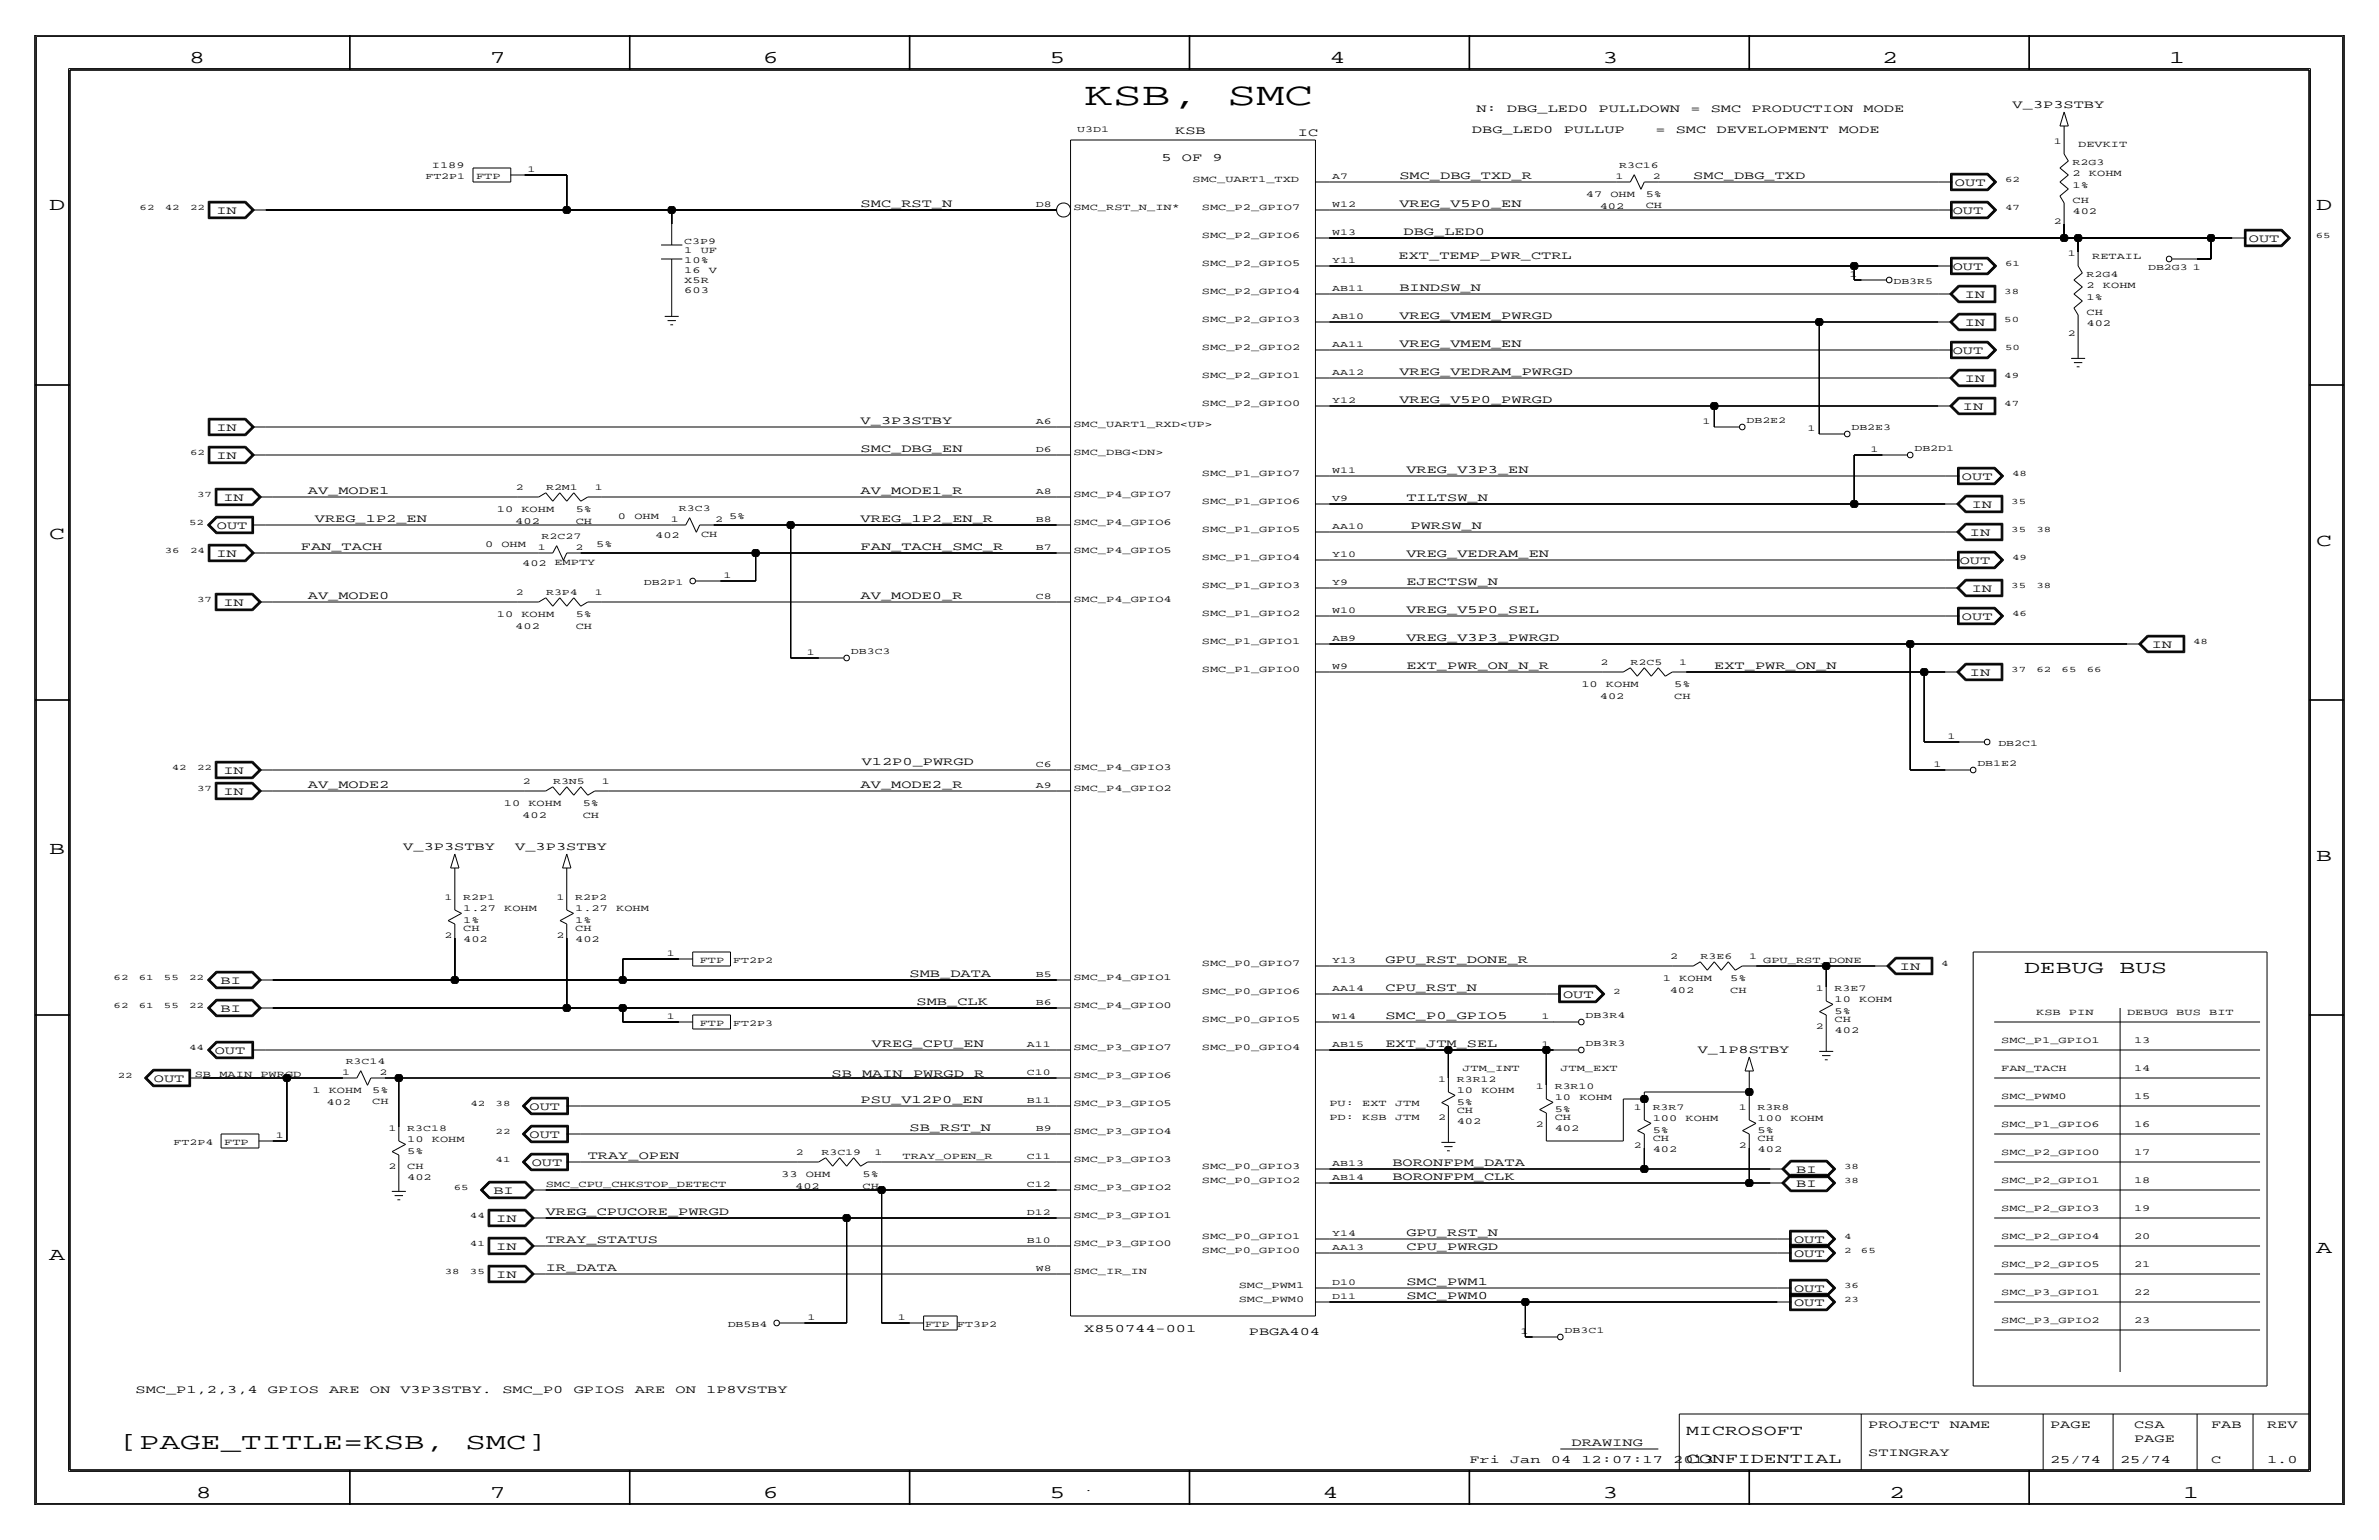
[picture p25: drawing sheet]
<svg xmlns="http://www.w3.org/2000/svg" width="432mm" height="279mm" viewBox="0 0 432 279" stroke-linecap="round" stroke-linejoin="round" font-family="sans-serif">
<defs><g id="words">
<g font-size="5.8">
<text x="196.8" y="19.1">KSB,</text>
<text x="222.8" y="19.1">SMC</text>
</g>
<g font-size="4.2">
<text x="21.6" y="262.9">[PAGE_TITLE=KSB,</text>
<text x="84.5" y="262.9">SMC]</text>
</g>
<g font-size="3.3">
<text x="34.3" y="11.4">8</text>
<text x="88.9" y="11.4">7</text>
<text x="138.5" y="11.4">6</text>
<text x="190.5" y="11.4">5</text>
<text x="241.3" y="11.4">4</text>
<text x="290.8" y="11.4">3</text>
<text x="341.6" y="11.4">2</text>
<text x="393.7" y="11.4">1</text>
<text x="8.9" y="38.1">D</text>
<text x="420.4" y="38.1">D</text>
<text x="8.9" y="97.8">C</text>
<text x="420.4" y="99.1">C</text>
<text x="8.9" y="154.9">B</text>
<text x="420.4" y="156.2">B</text>
<text x="367.4" y="176.5">DEBUG</text>
<text x="384.7" y="176.5">BUS</text>
<text x="420.4" y="227.3">A</text>
<text x="8.9" y="228.6">A</text>
<text x="35.6" y="271.8">8</text>
<text x="88.9" y="271.8">7</text>
<text x="138.4" y="271.8">6</text>
<text x="190.5" y="271.8">5</text>
<text x="240" y="271.8">4</text>
<text x="290.8" y="271.8">3</text>
<text x="342.9" y="271.8">2</text>
<text x="396.2" y="271.8">1</text>
</g>
<g font-size="2.6">
<text x="306.1" y="260.4">MICROSOFT</text>
<text x="306.1" y="265.4">CONFIDENTIAL</text>
</g>
<g font-size="2.1">
<text x="268" y="20.3">N:</text>
<text x="273.5" y="20.3">DBG_LED0</text>
<text x="290.2" y="20.3">PULLDOWN</text>
<text x="306.8" y="20.3">=</text>
<text x="310.5" y="20.3">SMC</text>
<text x="317.9" y="20.3">PRODUCTION</text>
<text x="338.3" y="20.3">MODE</text>
<text x="365.3" y="19.7">V_3P3STBY</text>
<text x="210.8" y="29.2">5</text>
<text x="213.3" y="24.3">KSB</text>
<text x="214.5" y="29.2">OF</text>
<text x="220.1" y="29.2">9</text>
<text x="235.6" y="24.6">IC</text>
<text x="267.2" y="24.1">DBG_LED0</text>
<text x="283.8" y="24.1">PULLUP</text>
<text x="300.5" y="24.1">=</text>
<text x="304.2" y="24.1">SMC</text>
<text x="311.6" y="24.1">DEVELOPMENT</text>
<text x="333.8" y="24.1">MODE</text>
<text x="254" y="32.5">SMC_DBG_TXD_R</text>
<text x="307.3" y="32.5">SMC_DBG_TXD</text>
<text x="354.8" y="33.8">OUT</text>
<text x="39.3" y="38.9">IN</text>
<text x="156.2" y="37.6">SMC_RST_N</text>
<text x="254" y="37.6">VREG_V5P0_EN</text>
<text x="354.4" y="38.9">OUT</text>
<text x="253.8" y="46.9">EXT_TEMP_PWR_CTRL</text>
<text x="254.8" y="42.7">DBG_LED0</text>
<text x="408.2" y="43.9">OUT</text>
<text x="254" y="52.8">BINDSW_N</text>
<text x="354.4" y="49">OUT</text>
<text x="254" y="57.9">VREG_VMEM_PWRGD</text>
<text x="356.6" y="54.1">IN</text>
<text x="356.6" y="59.2">IN</text>
<text x="254" y="63">VREG_VMEM_EN</text>
<text x="354.4" y="64.3">OUT</text>
<text x="254" y="68.1">VREG_VEDRAM_PWRGD</text>
<text x="356.6" y="69.3">IN</text>
<text x="156.2" y="77">V_3P3STBY</text>
<text x="254" y="73.2">VREG_V5P0_PWRGD</text>
<text x="356.3" y="74.4">IN</text>
<text x="39.3" y="83.3">IN</text>
<text x="39.3" y="78.2">IN</text>
<text x="156.2" y="82">SMC_DBG_EN</text>
<text x="55.9" y="89.7">AV_MODE1</text>
<text x="156.2" y="89.7">AV_MODE1_R</text>
<text x="255.3" y="85.9">VREG_V3P3_EN</text>
<text x="356.1" y="87.1">OUT</text>
<text x="40.5" y="90.9">IN</text>
<text x="57.1" y="94.7">VREG_1P2_EN</text>
<text x="156.2" y="94.7">VREG_1P2_EN_R</text>
<text x="255.3" y="90.9">TILTSW_N</text>
<text x="357.9" y="92.2">IN</text>
<text x="39.3" y="101.1">IN</text>
<text x="39.4" y="96">OUT</text>
<text x="54.6" y="99.8">FAN_TACH</text>
<text x="156.2" y="99.8">FAN_TACH_SMC_R</text>
<text x="255.3" y="101.1">VREG_VEDRAM_EN</text>
<text x="256" y="96">PWRSW_N</text>
<text x="357.5" y="97.3">IN</text>
<text x="255.3" y="106.2">EJECTSW_N</text>
<text x="355.7" y="102.4">OUT</text>
<text x="357.9" y="107.4">IN</text>
<text x="40.5" y="110">IN</text>
<text x="55.9" y="108.7">AV_MODE0</text>
<text x="156.2" y="108.7">AV_MODE0_R</text>
<text x="255.3" y="111.3">VREG_V5P0_SEL</text>
<text x="356.1" y="112.5">OUT</text>
<text x="255.3" y="116.3">VREG_V3P3_PWRGD</text>
<text x="390.6" y="117.6">IN</text>
<text x="255.3" y="121.4">EXT_PWR_ON_N_R</text>
<text x="311.2" y="121.4">EXT_PWR_ON_N</text>
<text x="357.5" y="122.7">IN</text>
<text x="40.5" y="140.5">IN</text>
<text x="55.9" y="143">AV_MODE2</text>
<text x="156.2" y="143">AV_MODE2_R</text>
<text x="156.4" y="138.8">V12P0_PWRGD</text>
<text x="40.5" y="144.3">IN</text>
<text x="73.2" y="154.3">V_3P3STBY</text>
<text x="93.5" y="154.3">V_3P3STBY</text>
<text x="40" y="178.6">BI</text>
<text x="165.1" y="177.3">SMB_DATA</text>
<text x="251.5" y="174.8">GPU_RST_DONE_R</text>
<text x="251.5" y="179.8">CPU_RST_N</text>
<text x="344.8" y="176">IN</text>
<text x="40" y="183.6">BI</text>
<text x="166.4" y="182.4">SMB_CLK</text>
<text x="251.5" y="184.9">SMC_P0_GPIO5</text>
<text x="283.7" y="181.1">OUT</text>
<text x="39" y="191.3">OUT</text>
<text x="158.2" y="190">VREG_CPU_EN</text>
<text x="251.5" y="190">EXT_JTM_SEL</text>
<text x="308.2" y="191.1">V_1P8STBY</text>
<text x="27.9" y="196.3">OUT</text>
<text x="150.9" y="195.3">SB_MAIN_PWRGD_R</text>
<text x="96.1" y="201.4">OUT</text>
<text x="156.2" y="200.2">PSU_V12P0_EN</text>
<text x="96.1" y="206.5">OUT</text>
<text x="165.1" y="205.2">SB_RST_N</text>
<text x="96.5" y="211.6">OUT</text>
<text x="106.7" y="210.3">TRAY_OPEN</text>
<text x="252.7" y="211.6">BORONFPM_DATA</text>
<text x="252.7" y="214.1">BORONFPM_CLK</text>
<text x="326" y="212.9">BI</text>
<text x="326" y="215.4">BI</text>
<text x="89.6" y="216.7">BI</text>
<text x="90.1" y="221.7">IN</text>
<text x="99.1" y="220.5">VREG_CPUCORE_PWRGD</text>
<text x="90.1" y="226.8">IN</text>
<text x="99.1" y="225.6">TRAY_STATUS</text>
<text x="255.3" y="224.3">GPU_RST_N</text>
<text x="255.3" y="226.8">CPU_PWRGD</text>
<text x="325.6" y="225.6">OUT</text>
<text x="90.1" y="231.9">IN</text>
<text x="99.1" y="230.6">IR_DATA</text>
<text x="255.3" y="233.2">SMC_PWM1</text>
<text x="325.6" y="228.1">OUT</text>
<text x="255.3" y="235.7">SMC_PWM0</text>
<text x="325.6" y="237">OUT</text>
<text x="325.6" y="234.4">OUT</text>
<text x="196.8" y="241.6">X850744-001</text>
<text x="226.7" y="242.3">PBGA404</text>
<text x="24.6" y="252.7">SMC_P1,2,3,4</text>
<text x="48.6" y="252.7">GPIOS</text>
<text x="59.7" y="252.7">ARE</text>
<text x="67.1" y="252.7">ON</text>
<text x="72.7" y="252.7">V3P3STBY.</text>
<text x="91.2" y="252.7">SMC_P0</text>
<text x="104.1" y="252.7">GPIOS</text>
<text x="115.2" y="252.7">ARE</text>
<text x="122.6" y="252.7">ON</text>
<text x="128.2" y="252.7">1P8VSTBY</text>
<text x="285.2" y="262.4">DRAWING</text>
<text x="339.1" y="259.1">PROJECT</text>
<text x="353.9" y="259.1">NAME</text>
<text x="372.1" y="259.1">PAGE</text>
<text x="387.4" y="259.1">CSA</text>
<text x="387.4" y="261.6">PAGE</text>
<text x="401.3" y="259.1">FAB</text>
<text x="411.5" y="259.1">REV</text>
<text x="266.7" y="265.4">Fri</text>
<text x="274.1" y="265.4">Jan</text>
<text x="281.5" y="265.4">04</text>
<text x="287" y="265.4">12:07:17</text>
<text x="303.7" y="265.4">2013</text>
<text x="339.1" y="264.2">STINGRAY</text>
<text x="372.1" y="265.4">25/74</text>
<text x="384.8" y="265.4">25/74</text>
<text x="401.3" y="265.4">C</text>
<text x="411.5" y="265.4">1.0</text>
</g>
<g font-size="1.7">
<text x="377.2" y="26.7">DEVKIT</text>
<text x="78.4" y="30.5">I189</text>
<text x="86.4" y="32.5">FTP</text>
<text x="216.5" y="33">SMC_UART1_TXD</text>
<text x="287.8" y="35.8">47</text>
<text x="292.3" y="35.8">OHM</text>
<text x="298.7" y="35.8">5%</text>
<text x="376.2" y="34">1%</text>
<text x="376.2" y="32">2</text>
<text x="379.2" y="32">KOHM</text>
<text x="194.8" y="38.1">SMC_RST_N_IN*</text>
<text x="218.1" y="38.1">SMC_P2_GPIO7</text>
<text x="290.4" y="37.8">402</text>
<text x="298.7" y="37.7">CH</text>
<text x="376.2" y="38.9">402</text>
<text x="376.2" y="36.8">CH</text>
<text x="124.2" y="47.8">10%</text>
<text x="124.2" y="46">1</text>
<text x="127.2" y="46">UF</text>
<text x="218.1" y="43.2">SMC_P2_GPIO6</text>
<text x="379.7" y="47">RETAIL</text>
<text x="124.2" y="49.5">16</text>
<text x="124.2" y="51.3">X5R</text>
<text x="124.2" y="53.1">603</text>
<text x="128.7" y="49.5">V</text>
<text x="218.1" y="48.3">SMC_P2_GPIO5</text>
<text x="218.1" y="53.3">SMC_P2_GPIO4</text>
<text x="378.7" y="52.3">2</text>
<text x="381.7" y="52.3">KOHM</text>
<text x="218.1" y="58.4">SMC_P2_GPIO3</text>
<text x="378.7" y="59.2">402</text>
<text x="378.7" y="54.4">1%</text>
<text x="378.7" y="57.1">CH</text>
<text x="218.1" y="63.5">SMC_P2_GPIO2</text>
<text x="218.1" y="68.6">SMC_P2_GPIO1</text>
<text x="194.8" y="77.5">SMC_UART1_RXD&lt;UP&gt;</text>
<text x="218.1" y="73.7">SMC_P2_GPIO0</text>
<text x="194.8" y="82.5">SMC_DBG&lt;DN&gt;</text>
<text x="218.1" y="86.4">SMC_P1_GPIO7</text>
<text x="90.2" y="93">10</text>
<text x="93.5" y="95">402</text>
<text x="94.6" y="93">KOHM</text>
<text x="104.5" y="95">CH</text>
<text x="104.5" y="93">5%</text>
<text x="112.2" y="94.2">0</text>
<text x="115.1" y="94.2">OHM</text>
<text x="132.3" y="94.2">5%</text>
<text x="194.8" y="90.2">SMC_P4_GPIO7</text>
<text x="194.8" y="95.3">SMC_P4_GPIO6</text>
<text x="218.1" y="91.4">SMC_P1_GPIO6</text>
<text x="88" y="99.3">0</text>
<text x="91" y="99.3">OHM</text>
<text x="108.2" y="99.3">5%</text>
<text x="118.9" y="97.5">402</text>
<text x="127.3" y="97.4">CH</text>
<text x="194.8" y="100.3">SMC_P4_GPIO5</text>
<text x="218.1" y="96.5">SMC_P1_GPIO5</text>
<text x="218.1" y="101.6">SMC_P1_GPIO4</text>
<text x="94.8" y="102.6">402</text>
<text x="100.6" y="102.5">EMPTY</text>
<text x="218.1" y="106.7">SMC_P1_GPIO3</text>
<text x="90.2" y="112">10</text>
<text x="94.6" y="112">KOHM</text>
<text x="104.5" y="112">5%</text>
<text x="194.8" y="109.2">SMC_P4_GPIO4</text>
<text x="218.1" y="111.8">SMC_P1_GPIO2</text>
<text x="93.5" y="114">402</text>
<text x="104.5" y="114">CH</text>
<text x="218.1" y="116.8">SMC_P1_GPIO1</text>
<text x="218.1" y="121.9">SMC_P1_GPIO0</text>
<text x="287" y="124.7">10</text>
<text x="291.5" y="124.7">KOHM</text>
<text x="303.9" y="124.7">5%</text>
<text x="290.4" y="126.7">402</text>
<text x="303.9" y="126.7">CH</text>
<text x="194.8" y="143.5">SMC_P4_GPIO2</text>
<text x="194.8" y="139.7">SMC_P4_GPIO3</text>
<text x="91.4" y="146.3">10</text>
<text x="94.8" y="148.3">402</text>
<text x="95.9" y="146.3">KOHM</text>
<text x="105.8" y="148.3">CH</text>
<text x="105.8" y="146.3">5%</text>
<text x="84.1" y="167.4">1%</text>
<text x="84.1" y="165.4">1.27</text>
<text x="91.5" y="165.4">KOHM</text>
<text x="104.4" y="165.4">1.27</text>
<text x="104.4" y="167.4">1%</text>
<text x="111.8" y="165.4">KOHM</text>
<text x="84.1" y="170.9">402</text>
<text x="84.1" y="168.9">CH</text>
<text x="104.4" y="170.9">402</text>
<text x="104.4" y="168.9">CH</text>
<text x="127" y="174.8">FTP</text>
<text x="194.8" y="177.8">SMC_P4_GPIO1</text>
<text x="218.1" y="175.3">SMC_P0_GPIO7</text>
<text x="301.8" y="178.1">1</text>
<text x="304.8" y="178.1">KOHM</text>
<text x="314" y="178.1">5%</text>
<text x="320" y="174.8">GPU_RST_DONE</text>
<text x="194.8" y="182.9">SMC_P4_GPIO0</text>
<text x="218.1" y="180.3">SMC_P0_GPIO6</text>
<text x="218.1" y="185.4">SMC_P0_GPIO5</text>
<text x="303.1" y="180.1">402</text>
<text x="314" y="180.1">CH</text>
<text x="333" y="185.4">CH</text>
<text x="333" y="183.9">5%</text>
<text x="333" y="181.9">10</text>
<text x="337.5" y="181.9">KOHM</text>
<text x="369.6" y="184.2">KSB</text>
<text x="375.5" y="184.2">PIN</text>
<text x="386.1" y="184.1">DEBUG</text>
<text x="395" y="184.1">BUS</text>
<text x="401" y="184.1">BIT</text>
<text x="127" y="186.2">FTP</text>
<text x="194.8" y="190.5">SMC_P3_GPIO7</text>
<text x="218.1" y="190.5">SMC_P0_GPIO4</text>
<text x="333" y="187.5">402</text>
<text x="363.2" y="189.2">SMC_P1_GPIO1</text>
<text x="387.4" y="189.2">13</text>
<text x="35.4" y="195.3">SB_MAIN_PWRGD</text>
<text x="194.8" y="195.6">SMC_P3_GPIO6</text>
<text x="265.4" y="194.3">JTM_INT</text>
<text x="283.2" y="194.3">JTM_EXT</text>
<text x="363.2" y="194.3">FAN_TACH</text>
<text x="387.3" y="194.3">14</text>
<text x="56.7" y="198.4">1</text>
<text x="59.2" y="200.4">402</text>
<text x="59.7" y="198.4">KOHM</text>
<text x="67.6" y="198.4">5%</text>
<text x="67.6" y="200.3">CH</text>
<text x="194.8" y="200.7">SMC_P3_GPIO5</text>
<text x="241.3" y="200.7">PU:</text>
<text x="241.3" y="203.2">PD:</text>
<text x="247.3" y="200.7">EXT</text>
<text x="247.3" y="203.2">KSB</text>
<text x="253.2" y="200.7">JTM</text>
<text x="253.2" y="203.2">JTM</text>
<text x="264.4" y="198.4">10</text>
<text x="264.4" y="200.4">5%</text>
<text x="264.4" y="204">402</text>
<text x="264.4" y="201.9">CH</text>
<text x="268.9" y="198.4">KOHM</text>
<text x="282.2" y="199.6">10</text>
<text x="282.2" y="201.7">5%</text>
<text x="282.2" y="203.2">CH</text>
<text x="286.7" y="199.6">KOHM</text>
<text x="300" y="203.5">100</text>
<text x="305.9" y="203.5">KOHM</text>
<text x="319" y="203.5">100</text>
<text x="325" y="203.5">KOHM</text>
<text x="363.2" y="199.4">SMC_PWM0</text>
<text x="387.3" y="199.4">15</text>
<text x="40.7" y="207.8">FTP</text>
<text x="73.9" y="207.3">10</text>
<text x="73.9" y="209.3">5%</text>
<text x="78.4" y="207.3">KOHM</text>
<text x="194.8" y="205.7">SMC_P3_GPIO4</text>
<text x="282.2" y="205.2">402</text>
<text x="300" y="205.5">5%</text>
<text x="300" y="209">402</text>
<text x="300" y="207">CH</text>
<text x="319" y="205.5">5%</text>
<text x="319" y="207">CH</text>
<text x="319" y="209">402</text>
<text x="363.2" y="204.5">SMC_P1_GPIO6</text>
<text x="363.2" y="209.5">SMC_P2_GPIO0</text>
<text x="387.4" y="204.5">16</text>
<text x="387.4" y="209.5">17</text>
<text x="73.9" y="212.1">CH</text>
<text x="73.9" y="214.1">402</text>
<text x="99.1" y="215.4">SMC_CPU_CHKSTOP_DETECT</text>
<text x="141.8" y="213.6">33</text>
<text x="144.3" y="215.6">402</text>
<text x="146.3" y="213.6">OHM</text>
<text x="156.6" y="215.6">CH</text>
<text x="156.6" y="213.6">5%</text>
<text x="163.8" y="210.3">TRAY_OPEN_R</text>
<text x="194.8" y="215.9">SMC_P3_GPIO2</text>
<text x="194.8" y="210.8">SMC_P3_GPIO3</text>
<text x="218.1" y="214.6">SMC_P0_GPIO2</text>
<text x="218.1" y="212.1">SMC_P0_GPIO3</text>
<text x="363.2" y="214.6">SMC_P2_GPIO1</text>
<text x="387.4" y="214.6">18</text>
<text x="194.8" y="221">SMC_P3_GPIO1</text>
<text x="363.2" y="219.7">SMC_P2_GPIO3</text>
<text x="387.4" y="219.7">19</text>
<text x="194.8" y="226.1">SMC_P3_GPIO0</text>
<text x="218.1" y="227.3">SMC_P0_GPIO0</text>
<text x="218.1" y="224.8">SMC_P0_GPIO1</text>
<text x="363.2" y="224.8">SMC_P2_GPIO4</text>
<text x="387.4" y="224.8">20</text>
<text x="194.8" y="231.1">SMC_IR_IN</text>
<text x="224.8" y="233.7">SMC_PWM1</text>
<text x="363.2" y="229.9">SMC_P2_GPIO5</text>
<text x="387.4" y="229.9">21</text>
<text x="224.8" y="236.2">SMC_PWM0</text>
<text x="363.2" y="234.9">SMC_P3_GPIO1</text>
<text x="387.4" y="234.9">22</text>
<text x="167.9" y="240.8">FTP</text>
<text x="363.2" y="240">SMC_P3_GPIO2</text>
<text x="387.4" y="240">23</text>
<text x="196.8" y="270.5">.</text>
</g>
<g font-size="1.6">
<text x="195.5" y="24">U3D1</text>
<text x="372.8" y="26.2">1</text>
<text x="376.2" y="30">R2G3</text>
<text x="77.2" y="32.5">FT2P1</text>
<text x="95.7" y="31.2">1</text>
<text x="241.8" y="32.5">A7</text>
<text x="293.2" y="32.5">1</text>
<text x="293.9" y="30.5">R3C16</text>
<text x="300" y="32.5">2</text>
<text x="188" y="37.6">D8</text>
<text x="241.8" y="37.6">W12</text>
<text x="372.8" y="40.6">2</text>
<text x="124.2" y="44.2">C3P9</text>
<text x="241.8" y="42.7">W13</text>
<text x="241.8" y="47.8">Y11</text>
<text x="375.3" y="46.5">1</text>
<text x="241.8" y="52.8">AB11</text>
<text x="335.7" y="50.3">1</text>
<text x="343.7" y="51.6">DB3R5</text>
<text x="378.7" y="50.3">R2G4</text>
<text x="389.9" y="49">DB2G3</text>
<text x="398" y="49">1</text>
<text x="241.8" y="57.9">AB10</text>
<text x="241.8" y="63">AA11</text>
<text x="375.3" y="61">2</text>
<text x="241.8" y="68.1">AA12</text>
<text x="188" y="77">A6</text>
<text x="241.8" y="73.2">Y12</text>
<text x="309" y="77">1</text>
<text x="317" y="76.7">DB2E2</text>
<text x="336" y="78">DB2E3</text>
<text x="188" y="82">D6</text>
<text x="328.1" y="78.2">1</text>
<text x="339.5" y="82">1</text>
<text x="347.5" y="81.8">DB2D1</text>
<text x="93.6" y="88.9">2</text>
<text x="99.1" y="88.9">R2M1</text>
<text x="107.9" y="88.9">1</text>
<text x="188" y="89.7">A8</text>
<text x="241.8" y="85.9">W11</text>
<text x="121.8" y="94.7">1</text>
<text x="123.2" y="92.7">R3C3</text>
<text x="129.8" y="94.7">2</text>
<text x="188" y="94.7">B8</text>
<text x="241.8" y="90.9">V9</text>
<text x="97.6" y="99.8">1</text>
<text x="98.3" y="97.8">R2C27</text>
<text x="104.4" y="99.8">2</text>
<text x="188" y="99.8">B7</text>
<text x="241.8" y="96">AA10</text>
<text x="241.8" y="101.1">Y10</text>
<text x="93.6" y="108">2</text>
<text x="99.1" y="108">R3P4</text>
<text x="107.9" y="108">1</text>
<text x="116.8" y="106.2">DB2P1</text>
<text x="131.3" y="104.9">1</text>
<text x="241.8" y="106.2">Y9</text>
<text x="188" y="108.7">C8</text>
<text x="241.8" y="111.3">W10</text>
<text x="146.4" y="118.9">1</text>
<text x="154.4" y="118.6">DB3C3</text>
<text x="241.8" y="116.3">AB9</text>
<text x="241.8" y="121.4">W9</text>
<text x="290.5" y="120.7">2</text>
<text x="296" y="120.7">R2C5</text>
<text x="304.8" y="120.7">1</text>
<text x="353.5" y="134.1">1</text>
<text x="362.7" y="135.4">DB2C1</text>
<text x="94.9" y="142.2">2</text>
<text x="100.4" y="142.2">R3N5</text>
<text x="109.2" y="142.2">1</text>
<text x="188" y="139.2">C6</text>
<text x="188" y="143">A9</text>
<text x="350.9" y="139.2">1</text>
<text x="358.9" y="138.9">DB1E2</text>
<text x="80.7" y="163.3">1</text>
<text x="84.1" y="163.3">R2P1</text>
<text x="101" y="163.3">1</text>
<text x="104.4" y="163.3">R2P2</text>
<text x="80.7" y="170.2">2</text>
<text x="101" y="170.2">2</text>
<text x="121.1" y="173.5">1</text>
<text x="303.2" y="174">2</text>
<text x="308.7" y="174">R3E6</text>
<text x="317.5" y="174">1</text>
<text x="133.1" y="174.8">FT2P2</text>
<text x="188" y="177.3">B5</text>
<text x="241.8" y="174.8">Y13</text>
<text x="241.8" y="179.8">AA14</text>
<text x="329.6" y="179.8">1</text>
<text x="333" y="179.8">R3E7</text>
<text x="121.1" y="184.9">1</text>
<text x="188" y="182.4">B6</text>
<text x="241.8" y="184.9">W14</text>
<text x="279.8" y="184.9">1</text>
<text x="287.8" y="184.7">DB3R4</text>
<text x="133.1" y="186.2">FT2P3</text>
<text x="186.4" y="190">A11</text>
<text x="241.8" y="190">AB15</text>
<text x="279.8" y="190">1</text>
<text x="287.8" y="189.7">DB3R3</text>
<text x="329.6" y="186.7">2</text>
<text x="62.1" y="195.1">1</text>
<text x="62.7" y="193">R3C14</text>
<text x="68.9" y="195.1">2</text>
<text x="186.4" y="195.1">C10</text>
<text x="261" y="196.3">1</text>
<text x="264.4" y="196.3">R3R12</text>
<text x="278.8" y="197.6">1</text>
<text x="282.2" y="197.6">R3R10</text>
<text x="186.4" y="200.2">B11</text>
<text x="261" y="203.2">2</text>
<text x="296.6" y="201.4">1</text>
<text x="300" y="201.4">R3R7</text>
<text x="315.6" y="201.4">1</text>
<text x="319" y="201.4">R3R8</text>
<text x="31.5" y="207.8">FT2P4</text>
<text x="50" y="206.5">1</text>
<text x="70.5" y="205.2">1</text>
<text x="73.9" y="205.2">R3C18</text>
<text x="144.4" y="209.6">2</text>
<text x="149.1" y="209.6">R3C19</text>
<text x="158.7" y="209.6">1</text>
<text x="188" y="205.2">B9</text>
<text x="278.8" y="204.5">2</text>
<text x="296.6" y="208.3">2</text>
<text x="315.6" y="208.3">2</text>
<text x="70.5" y="212.1">2</text>
<text x="186.4" y="210.3">C11</text>
<text x="186.4" y="215.4">C12</text>
<text x="241.8" y="211.6">AB13</text>
<text x="241.8" y="214.1">AB14</text>
<text x="186.4" y="220.5">D12</text>
<text x="186.4" y="225.6">B10</text>
<text x="241.8" y="224.3">Y14</text>
<text x="241.8" y="226.8">AA13</text>
<text x="188" y="230.6">W8</text>
<text x="241.8" y="233.2">D10</text>
<text x="146.6" y="239.5">1</text>
<text x="163" y="239.5">1</text>
<text x="241.8" y="235.7">D11</text>
<text x="132.1" y="240.8">DB5B4</text>
<text x="173.7" y="240.8">FT3P2</text>
<text x="276" y="242.1">1</text>
<text x="284" y="241.8">DB3C1</text>
</g>
<g font-size="1.5">
<text x="363.9" y="33">62</text>
<text x="25.3" y="38.1">62</text>
<text x="29.9" y="38.1">42</text>
<text x="34.5" y="38.1">22</text>
<text x="363.9" y="38.1">47</text>
<text x="420.3" y="43.2">65</text>
<text x="363.8" y="53.3">38</text>
<text x="363.9" y="48.3">61</text>
<text x="363.8" y="58.4">50</text>
<text x="363.9" y="63.5">50</text>
<text x="363.8" y="68.6">49</text>
<text x="363.8" y="73.7">47</text>
<text x="34.5" y="82.5">62</text>
<text x="365.2" y="86.4">48</text>
<text x="34.3" y="95.2">52</text>
<text x="35.8" y="90.2">37</text>
<text x="365" y="91.4">35</text>
<text x="29.9" y="100.3">36</text>
<text x="34.5" y="100.3">24</text>
<text x="365" y="96.5">35</text>
<text x="365.2" y="101.6">49</text>
<text x="369.6" y="96.5">38</text>
<text x="365" y="106.7">35</text>
<text x="369.6" y="106.7">38</text>
<text x="35.8" y="109.2">37</text>
<text x="365.2" y="111.8">46</text>
<text x="398.1" y="116.8">48</text>
<text x="365" y="121.9">37</text>
<text x="369.6" y="121.9">62</text>
<text x="374.2" y="121.9">65</text>
<text x="378.8" y="121.9">66</text>
<text x="31.2" y="139.7">42</text>
<text x="35.8" y="139.7">22</text>
<text x="35.8" y="143.5">37</text>
<text x="20.6" y="177.8">62</text>
<text x="25.2" y="177.8">61</text>
<text x="29.8" y="177.8">55</text>
<text x="34.3" y="177.8">22</text>
<text x="352.3" y="175.3">4</text>
<text x="20.6" y="182.9">62</text>
<text x="25.2" y="182.9">61</text>
<text x="29.8" y="182.9">55</text>
<text x="34.3" y="182.9">22</text>
<text x="292.8" y="180.3">2</text>
<text x="34.3" y="190.5">44</text>
<text x="21.4" y="195.6">22</text>
<text x="85.4" y="200.7">42</text>
<text x="90" y="200.7">38</text>
<text x="90" y="205.7">22</text>
<text x="82.3" y="215.9">65</text>
<text x="90" y="210.8">41</text>
<text x="334.7" y="214.6">38</text>
<text x="334.7" y="212.1">38</text>
<text x="85.3" y="221">44</text>
<text x="85.3" y="226.1">41</text>
<text x="334.7" y="224.8">4</text>
<text x="334.7" y="227.3">2</text>
<text x="337.8" y="227.3">65</text>
<text x="80.7" y="231.1">38</text>
<text x="85.3" y="231.1">35</text>
<text x="334.7" y="233.7">36</text>
<text x="334.7" y="236.2">23</text>
</g>
</g></defs>
<!-- layer: Nets -->
<g fill="none" stroke="#000" stroke-width=".18">
<path d="M48.3 38.1h54.6zM95.2 31.8h7.7zM102.9 38.1h19zM102.9 31.8v6.3zM121.9 38.1v2.5zM121.9 38.1h69.9zM241.3 38.1h110.5zM241.3 33h52.1zM301 33h50.8zM374.6 24.1v1.3zM121.9 50.8v5.1zM241.3 43.2h133.3z"/>
<path d="M241.3 53.3h110.5zM241.3 58.4h88.9zM241.3 48.3h95.2zM330.2 58.4v20.3zM330.2 58.4h21.6zM336.5 50.8h1.3zM336.5 48.3v2.5zM336.5 48.3h15.3zM374.6 43.2h2.6zM374.6 40.6v2.6zM377.2 43.2v2.5zM377.2 43.2h24.1z"/>
<path d="M398.8 47h2.5zM401.3 43.2v3.8zM401.3 43.2h3.8zM48.3 77.5h143.5zM241.3 63.5h110.5zM241.3 68.6h110.5zM241.3 73.7h69.8zM311.1 73.7v3.8zM311.2 73.7h40.6zM377.2 61v2.5zM48.3 95.2h73.6zM48.3 82.5h143.5z"/>
<path d="M49.5 90.2h44.5zM109.2 90.2h82.6zM129.5 95.2h14zM143.5 95.2v24.2zM143.5 95.2h48.3zM241.3 96.5h111.8zM241.3 91.4h95.2zM241.3 86.4h111.8zM336.5 91.4h16.6zM336.5 82.5v8.9zM336.5 82.5h5.1zM48.3 100.3h49.5z"/>
<path d="M49.5 109.2h44.5zM105.4 100.3h31.8zM109.2 109.2h82.6zM130.8 105.4h6.4zM137.2 100.3h54.6zM137.2 100.3v5.1zM143.5 119.4h5.1zM241.3 116.8h105.4zM241.3 111.8h111.8zM241.3 101.6h111.8zM241.3 106.7h111.8zM346.7 116.8v22.9z"/>
<path d="M346.7 116.8h39.4zM49.5 139.7h142.3zM241.3 121.9h49.5zM306.1 121.9h43.1zM346.7 139.7h6.4zM349.2 121.9h3.9zM349.2 121.9v12.7zM349.2 134.6h6.4zM49.5 143.5h45.7zM82.5 158.8v3.8zM102.9 158.8v3.8zM110.5 143.5h81.3z"/>
<path d="M49.5 177.8h33zM82.5 170.2v7.6zM82.5 177.8h30.5zM102.9 170.2v12.7zM113 174h10.2zM113 177.8h78.8zM113 174v3.8zM241.3 175.3h62.2zM318.8 175.3h12.7zM331.5 175.3v3.8zM331.5 175.3h8.9zM358.1 172.7v78.8z"/>
<path d="M358.1 172.7h53.4zM411.5 172.7v78.8zM36.8 195.6h15.3zM48.3 190.5h143.5zM49.5 182.9h53.4zM52.1 195.6h10.1zM52.1 195.6v11.4zM69.8 195.6h2.6zM72.4 195.6h119.4zM72.4 195.6v8.9zM102.9 182.9h10.1zM113 182.9h78.8z"/>
<path d="M113 182.9v2.5zM113 185.4h10.2zM241.3 185.4h40.6zM241.3 180.3h39.4zM241.3 190.5h21.6zM262.9 190.5v5.1zM262.9 190.5h17.8zM280.7 190.5h1.2zM280.7 190.5v6.3zM294.6 199.4h3.9zM294.6 199.4v7.6zM298.4 198.1h19.1z"/>
<path d="M298.4 198.1v1.3zM298.4 199.4v1.3zM317.5 195.6v2.5zM317.5 198.1v2.6zM331.5 186.7v2.5zM361.9 195.6h48.3zM361.9 190.5h48.3zM361.9 185.4h48.3zM384.8 182.9v66zM49.5 207h2.6zM72.4 212.1v2.5zM99.1 215.9h60.9z"/>
<path d="M105.4 200.7h86.4zM105.4 210.8h39.4zM105.4 205.7h86.4zM160 210.8h31.8zM160 215.9h31.8zM160 215.9v24.1zM241.3 212.1h57.1zM241.3 214.6h76.2zM262.9 203.2v2.5zM280.7 207h13.9zM280.7 204.5v2.5zM298.4 208.3v3.8z"/>
<path d="M298.4 212.1h22.9zM317.5 214.6h3.8zM317.5 208.3v6.3zM361.9 205.7h48.3zM361.9 210.8h48.3zM361.9 215.9h48.3zM361.9 200.7h48.3zM99.1 231.1h92.7zM99.1 226.1h92.7zM99.1 221h54.6zM153.7 221h38.1zM153.7 221v19z"/>
<path d="M241.3 224.8h81.3zM241.3 227.3h81.3zM241.3 236.2h35.6zM241.3 233.7h81.3zM276.9 236.2h45.7zM276.9 236.2v6.4zM361.9 221h48.3zM361.9 231.1h48.3zM361.9 236.2h48.3zM361.9 226.1h48.3zM146 240h7.7zM160 240h5.1z"/>
<path d="M276.9 242.6h1.2zM358.1 251.5h53.4zM361.9 241.3h48.3z"/>
</g>
<g fill="#000" stroke="#000" stroke-width=".18">
<circle cx="102.9" cy="38.1" r=".72"/>
<circle cx="121.9" cy="38.1" r=".72"/>
<circle cx="330.2" cy="58.4" r=".72"/>
<circle cx="336.6" cy="48.3" r=".72"/>
<circle cx="374.7" cy="43.2" r=".72"/>
<circle cx="377.2" cy="43.2" r=".72"/>
<circle cx="401.3" cy="43.2" r=".72"/>
<circle cx="311.2" cy="73.7" r=".72"/>
<circle cx="143.5" cy="95.3" r=".72"/>
<circle cx="336.6" cy="91.4" r=".72"/>
<circle cx="137.2" cy="100.3" r=".72"/>
<circle cx="346.7" cy="116.8" r=".72"/>
<circle cx="349.3" cy="121.9" r=".72"/>
<circle cx="82.5" cy="177.8" r=".72"/>
<circle cx="113" cy="177.8" r=".72"/>
<circle cx="331.5" cy="175.3" r=".72"/>
<circle cx="52.1" cy="195.6" r=".72"/>
<circle cx="72.4" cy="195.6" r=".72"/>
<circle cx="102.9" cy="182.9" r=".72"/>
<circle cx="113" cy="182.9" r=".72"/>
<circle cx="262.9" cy="190.5" r=".72"/>
<circle cx="280.7" cy="190.5" r=".72"/>
<circle cx="298.5" cy="199.4" r=".72"/>
<circle cx="317.5" cy="198.1" r=".72"/>
<circle cx="160" cy="215.9" r=".72"/>
<circle cx="298.5" cy="212.1" r=".72"/>
<circle cx="317.5" cy="214.6" r=".72"/>
<circle cx="153.7" cy="221" r=".72"/>
<circle cx="276.9" cy="236.2" r=".72"/>
</g>
<!-- layer: Components -->
<g fill="none" stroke="#000" stroke-width=".18">
<path d="M37.8 36.5v3.2zM37.8 39.7h6.8zM37.8 36.5h6.8zM37.9 36.6h6.7zM37.9 36.6v3zM37.9 39.6h6.7zM38 36.7h6.5zM38 36.7v2.8zM38 39.5h6.5zM38.1 36.8h6.3zM38.1 36.8v2.6zM38.1 39.4h6.3z"/>
<path d="M44.4 39.4l1.3-1.3zM44.5 36.8l1.2 1.3zM44.5 39.5l1.4-1.4zM44.5 36.7l1.4 1.4zM44.6 39.6l1.4-1.5zM44.6 36.6l1.4 1.5zM44.6 36.5l1.6 1.6zM44.6 39.7l1.6-1.6zM45.7 38.1h2.6zM85.9 30.5v2.5zM85.9 33h6.8zM85.9 30.5h6.8z"/>
<path d="M92.7 31.8h2.5zM92.7 30.5v2.5zM194.3 25.4h44.5zM194.3 25.4v213.4zM238.8 25.4v213.4zM238.8 33h2.5zM238.8 38.1h2.5zM293.4 33h2.5zM296.6 31.7l1.2 2.6zM296.6 31.7l-.7 1.3zM298.5 33h2.5zM298.5 33l-.7 1.3z"/>
<path d="M351.8 33h2.5zM351.8 38.1h2.5zM354 31.4h6.8zM354 36.5h6.8zM354 34.6h6.8zM354 31.4v3.2zM354 36.5v3.2zM354 39.7h6.8zM354.1 31.5v3zM354.1 34.5h6.7zM354.1 36.6v3zM354.1 39.6h6.7z"/>
<path d="M354.1 31.5h6.7zM354.1 36.6h6.7zM354.2 31.6v2.8zM354.2 34.4h6.5zM354.2 36.7v2.8zM354.2 39.5h6.5zM354.2 31.6h6.5zM354.2 36.7h6.5zM354.3 31.8h6.4zM354.3 36.8h6.4zM354.3 31.8v2.5zM354.3 34.3h6.4z"/>
<path d="M354.3 36.8v2.6zM354.3 39.4h6.4zM360.7 31.7l1.2 1.3zM360.7 36.8l1.2 1.3zM360.7 39.4l1.3-1.3zM360.7 34.4l1.4-1.4zM360.7 39.5l1.4-1.4zM360.7 31.6l1.4 1.4zM360.7 36.7l1.4 1.4zM360.8 34.5l1.5-1.5zM360.8 39.6l1.5-1.5zM360.8 31.5l1.5 1.5z"/>
<path d="M360.8 36.6l1.5 1.5zM360.8 34.6l1.6-1.6zM360.8 39.7l1.6-1.6zM360.8 31.4l1.6 1.6zM360.8 36.5l1.6 1.6zM362 33l-1.3 1.3zM373.9 35.6l1.5-1.3zM373.9 33l1.5-1.3zM373.9 35.6l.7 1.2zM373.9 33l1.5 1.3zM373.9 30.5l1.5 1.3zM373.9 30.5l1.5-1.3z"/>
<path d="M373.9 22.9h1.5zM374.6 20.3l-.7 2.6zM374.6 25.4v2.5zM374.6 36.8v3.8zM374.6 27.9l.8 1.3zM374.6 22.9v1.2zM374.6 20.3l.8 2.6zM120 44.4h3.9zM120 47h3.9zM120.6 57.4h2.6zM121.2 58.2h1.5zM121.7 58.9h.5z"/>
<path d="M121.9 55.9v1.5zM121.9 40.6v3.8zM121.9 47v3.8zM238.8 43.2h2.5zM238.8 48.3h2.5zM238.8 53.3h2.5zM238.8 58.4h2.5zM337.8 50.8h4.5zM351.8 48.3h2.5zM351.8 53.3h2.5zM351.8 58.4h2.5zM353.9 53.3l1.5 1.6z"/>
<path d="M353.9 58.4l1.5 1.6zM353.9 53.3l1.5-1.5zM353.9 58.4l1.5-1.6zM354 46.7h6.8zM354 53.3l1.5 1.5zM354 58.4l1.5 1.5zM354 46.7v3.1zM354 49.8h6.8zM354 53.3l1.5-1.4zM354 58.4l1.5-1.5zM354.1 46.8v2.9zM354.1 49.7h6.7z"/>
<path d="M354.1 46.8h6.7zM354.2 53.3l1.3-1.3zM354.2 58.4l1.3-1.4zM354.2 53.3l1.3 1.4zM354.2 58.4l1.3 1.4zM354.2 46.9v2.7zM354.2 49.6h6.5zM354.2 46.9h6.5zM354.3 53.3l1.3 1.3zM354.3 58.4l1.3 1.3zM354.3 47h6.4zM354.3 47v2.5z"/>
<path d="M354.3 49.5h6.4zM354.3 58.4l1.3-1.3zM355.4 51.8h6.9zM355.4 56.8h6.9zM355.4 54.9h6.9zM355.4 60h6.9zM355.5 51.9h6.7zM355.5 56.9h6.7zM355.5 54.8h6.7zM355.5 59.9h6.7zM355.5 54.7h6.6zM355.5 59.8h6.6z"/>
<path d="M355.5 52h6.6zM355.5 57h6.6zM355.6 52.1h6.3zM355.6 54.6h6.3zM355.6 57.2h6.3zM355.6 59.7h6.3zM355.6 52.1l-1.3 1.2zM360.7 47l1.2 1.3zM360.7 49.5l1.3-1.2zM360.7 49.6l1.4-1.3zM360.7 46.9l1.4 1.4zM360.8 49.7l1.5-1.4z"/>
<path d="M360.8 46.8l1.5 1.5zM360.8 49.8l1.6-1.5zM360.8 46.7l1.6 1.6zM361.9 52.1v2.5zM361.9 57.2v2.5zM362.1 52v2.7zM362.1 57v2.8zM362.2 51.9v2.9zM362.2 56.9v3zM362.3 51.8v3.1zM362.3 56.8v3.2zM376.4 55.9l.8 1.3z"/>
<path d="M376.4 53.3l1.6 1.3zM376.4 50.8l1.6 1.3zM376.4 50.8l1.6-1.3zM376.4 55.9l1.6-1.3zM376.4 53.3l1.6-1.2zM377.2 45.7v2.6zM377.2 57.1v3.9zM377.2 48.3l.8 1.2zM394.3 47h4.5zM405.1 43.2h2.6zM407.4 44.8h6.8zM407.4 41.6v3.2z"/>
<path d="M407.4 41.6h6.8zM407.5 41.7v3zM407.5 44.7h6.6zM407.5 41.7h6.6zM407.6 41.8v2.8zM407.6 44.6h6.5zM407.6 41.8h6.5zM407.7 41.9h6.3zM407.7 41.9v2.5zM407.7 44.4h6.3zM414 41.9l1.3 1.3zM414 44.4l1.3-1.2z"/>
<path d="M414.1 41.8l1.3 1.4zM414.1 44.6l1.3-1.4zM414.1 41.7l1.5 1.5zM414.1 44.7l1.5-1.5zM414.2 41.6l1.5 1.6zM414.2 44.8l1.5-1.6zM37.8 75.9v3.1zM37.8 79h6.8zM37.8 75.9h6.8zM37.9 76h6.7zM37.9 76v2.9zM37.9 78.9h6.7z"/>
<path d="M38 76.1h6.5zM38 76.1v2.7zM38 78.8h6.5zM38.1 76.2h6.3zM38.1 76.2v2.5zM38.1 78.7h6.3zM44.4 78.7l1.3-1.2zM44.5 76.2l1.2 1.3zM44.5 78.8l1.4-1.3zM44.5 76.1l1.4 1.4zM44.6 76l1.4 1.5zM44.6 75.9l1.6 1.6z"/>
<path d="M44.6 79l1.6-1.5zM45.7 77.5h2.6zM46 77.5l-1.4 1.4zM191.8 77.5h2.5zM238.8 63.5h2.5zM238.8 73.7h2.5zM238.8 68.6h2.5zM311.1 77.5h4.6zM330.1 78.7h4.6zM351.8 73.7h2.5zM351.8 68.6h2.5zM351.8 63.5h2.5z"/>
<path d="M353.9 73.7l1.5 1.5zM353.9 68.6l1.5 1.6zM353.9 73.7l1.5-1.6zM353.9 68.6l1.5-1.6zM354 61.9h6.8zM354 73.7l1.5 1.4zM354 68.6l1.5 1.5zM354 73.7l1.5-1.5zM354 68.6l1.5-1.5zM354 61.9v3.2zM354 65.1h6.8zM354.1 62v3z"/>
<path d="M354.1 65h6.7zM354.1 62h6.7zM354.2 73.7l1.3-1.4zM354.2 68.6l1.3-1.4zM354.2 73.7l1.3 1.3zM354.2 68.6l1.3 1.4zM354.2 62.1v2.8zM354.2 64.9h6.5zM354.2 62.1h6.5zM354.3 73.7l1.3 1.2zM354.3 68.6l1.3 1.2zM354.3 62.2h6.4z"/>
<path d="M354.3 73.7l1.3-1.3zM354.3 68.6l1.3-1.3zM354.3 62.2v2.6zM354.3 64.8h6.4zM355.4 72.1h6.9zM355.4 67h6.9zM355.4 75.2h6.9zM355.4 70.2h6.9zM355.5 72.2h6.7zM355.5 67.1h6.7zM355.5 75.1h6.7zM355.5 70.1h6.7z"/>
<path d="M355.5 75h6.6zM355.5 70h6.6zM355.5 72.3h6.6zM355.5 67.2h6.6zM355.6 72.4h6.3zM355.6 74.9h6.3zM355.6 67.3h6.3zM355.6 69.8h6.3zM360.7 62.2l1.2 1.3zM360.7 64.8l1.3-1.3zM360.7 64.9l1.4-1.4zM360.7 62.1l1.4 1.4z"/>
<path d="M360.8 65l1.5-1.5zM360.8 62l1.5 1.5zM360.8 65.1l1.6-1.6zM360.8 61.9l1.6 1.6zM361.9 72.4v2.5zM361.9 67.3v2.5zM362.1 72.3v2.7zM362.1 67.2v2.8zM362.2 72.2v2.9zM362.2 67.1v3zM362.3 72.1v3.1zM362.3 67v3.2z"/>
<path d="M375.9 65h2.6zM376.4 65.8h1.6zM376.9 66.5h.5zM377.2 63.5v1.5zM37.6 95.2l1.6-1.5zM37.6 95.2l1.6 1.6zM37.8 95.3l1.5 1.4zM37.8 81v3.1zM37.8 84.1h6.8zM37.8 98.8v3.1zM37.8 95.2l1.5-1.4zM37.8 81h6.8z"/>
<path d="M37.8 98.8h6.8zM37.9 81.1h6.7zM37.9 98.9h6.7zM37.9 81.1v2.9zM37.9 84h6.7zM37.9 98.9v2.9zM37.9 95.2l1.4-1.3zM37.9 95.3l1.4 1.3zM38 81.2h6.5zM38 99h6.5zM38 81.2v2.7zM38 83.9h6.5z"/>
<path d="M38 99v2.7zM38.1 81.3h6.3zM38.1 81.3v2.5zM38.1 83.8h6.3zM38.1 99.1h6.3zM38.1 99.1v2.5zM38.1 95.2l1.3-1.2zM38.1 95.2l1.3 1.3zM39.1 88.6v3.1zM39.1 91.7h6.8zM39.1 88.6h6.8zM39.2 88.7h6.6z"/>
<path d="M39.2 88.7v2.9zM39.2 91.6h6.6zM39.2 93.7h6.8zM39.2 96.8h6.8zM39.3 96.7h6.6zM39.3 88.8v2.7zM39.3 91.5h6.5zM39.3 93.8h6.6zM39.3 88.8h6.5zM39.3 93.9h6.5zM39.3 96.6h6.5zM39.4 88.9h6.3z"/>
<path d="M39.4 96.5h6.3zM39.4 88.9v2.5zM39.4 91.4h6.3zM39.4 94h6.3zM44.4 83.8l1.3-1.3zM44.5 81.3l1.2 1.2zM44.5 99.1l1.2 1.2zM44.5 83.9l1.4-1.3zM44.5 81.2l1.4 1.3zM44.5 99l1.4 1.3zM44.6 84l1.4-1.4zM44.6 81.1l1.4 1.4z"/>
<path d="M44.6 98.9l1.4 1.4zM44.6 81l1.6 1.5zM44.6 98.8l1.6 1.5zM44.6 84.1l1.6-1.6zM45.7 88.9l1.3 1.3zM45.7 82.5h2.6zM45.7 95.2h2.6zM45.7 91.4l1.3-1.2zM45.7 94v2.5zM45.8 91.5l1.3-1.3zM45.8 88.8l1.3 1.4zM45.8 88.7l1.5 1.5z"/>
<path d="M45.8 91.6l1.5-1.4zM45.8 93.9v2.7zM45.9 91.7l1.5-1.5zM45.9 88.6l1.5 1.6zM45.9 93.8v2.9zM46 93.7v3.1zM47 90.2h2.5zM94 90.2h3.8zM97.8 90.2l1.3-.8zM99.1 89.4l1.2 1.5zM101 99l-.7 1.3zM101 99l1.3 2.7z"/>
<path d="M101.6 89.4l-1.3 1.5zM101.6 89.4l1.3 1.5zM104.1 89.4l-1.2 1.5zM104.1 89.4l1.3 1.5zM105.4 90.9l1.3-.7zM106.7 90.2h2.5zM121.9 95.2h2.6zM125.2 93.9l1.2 2.7zM125.2 93.9l-.7 1.3zM127 95.2h2.5zM127 95.3l-.6 1.3zM191.8 82.5h2.5z"/>
<path d="M191.8 90.2h2.5zM191.8 95.2h2.5zM238.8 86.4h2.5zM238.8 91.4h2.5zM238.8 96.5h2.5zM341.6 82.5h4.6zM353.1 91.4h2.5zM353.1 86.4h2.5zM353.1 96.5h2.5zM355.1 91.4l1.6-1.5zM355.1 96.5l1.6-1.6zM355.1 91.4l1.6 1.6z"/>
<path d="M355.1 96.5l1.6 1.6zM355.3 91.4l1.5-1.4zM355.3 87.9h6.8zM355.3 84.8v3.1zM355.3 96.5l1.5-1.5zM355.3 84.8h6.8zM355.3 91.4l1.5 1.5zM355.3 96.5l1.5 1.5zM355.4 84.9h6.7zM355.4 84.9v2.9zM355.4 87.8h6.7zM355.4 91.4l1.4-1.3z"/>
<path d="M355.4 96.5l1.4-1.4zM355.4 91.4l1.4 1.4zM355.4 96.5l1.4 1.4zM355.5 85v2.7zM355.5 87.7h6.5zM355.5 85h6.5zM355.6 91.4l1.3 1.3zM355.6 96.5l1.3 1.3zM355.6 85.1h6.3zM355.6 85.1v2.5zM355.6 87.6h6.3zM356.7 93h6.8z"/>
<path d="M356.7 98.1h6.8zM356.7 89.9h6.8zM356.7 94.9h6.8zM356.8 90h6.6zM356.8 95h6.6zM356.8 92.9h6.6zM356.8 98h6.6zM356.8 90.1h6.5zM356.8 95.1h6.5zM356.8 92.8h6.5zM356.8 97.9h6.5zM356.9 92.7h6.3z"/>
<path d="M356.9 97.8h6.3zM356.9 90.2h6.3zM356.9 95.2h6.3zM356.9 90.2l-1.3 1.2zM356.9 95.2l-1.3 1.3zM361.9 85.1l1.3 1.3zM362 85l1.4 1.4zM362 87.7l1.4-1.3zM362.1 87.8l1.4-1.4zM362.1 84.9l1.4 1.5zM362.1 84.8l1.6 1.6zM362.1 87.9l1.6-1.5z"/>
<path d="M363.2 90.2v2.5zM363.2 95.2v2.6zM363.2 86.4l-1.3 1.2zM363.3 90.1v2.7zM363.3 95.1v2.8zM363.4 90v2.9zM363.4 95v3zM363.5 89.9v3.1zM363.5 94.9v3.2zM37.8 101.9h6.8zM37.9 101.8h6.7zM38 101.7h6.5z"/>
<path d="M38.1 101.6h6.3zM39.1 107.6v3.2zM39.1 110.8h6.8zM39.1 107.6h6.8zM39.2 107.7h6.6zM39.2 107.7v3zM39.2 110.7h6.6zM39.3 107.8v2.8zM39.3 110.6h6.5zM39.3 107.8h6.5zM39.4 107.9h6.3zM39.4 107.9v2.6z"/>
<path d="M39.4 110.5h6.3zM44.4 101.6l1.3-1.3zM44.5 101.7l1.4-1.4zM44.6 101.9l1.6-1.6zM45.7 108l1.3 1.2zM45.7 100.3h2.6zM45.8 110.6l1.3-1.4zM45.8 107.8l1.3 1.4zM45.8 107.7l1.5 1.5zM45.8 110.7l1.5-1.5zM45.9 110.8l1.5-1.6zM45.9 107.6l1.5 1.6z"/>
<path d="M46 100.3l-1.4 1.5zM47 109.2h2.5zM47 109.2l-1.3 1.3zM94 109.2h3.8zM97.8 109.2l1.3-.7zM97.8 100.3h2.5zM99.1 108.5l1.2 1.5zM101.6 108.5l-1.3 1.5zM101.6 108.5l1.3 1.5zM102.9 100.3l-.6 1.4zM102.9 100.3h2.5zM104.1 108.5l-1.2 1.5z"/>
<path d="M104.1 108.5l1.3 1.5zM105.4 110l1.3-.8zM106.7 109.2h2.5zM126.3 105.4h4.6zM148.5 119.4h4.6zM191.8 100.3h2.5zM191.8 109.2h2.5zM238.8 101.6h2.5zM238.8 111.8h2.5zM238.8 106.7h2.5zM238.8 116.8h2.5zM353.1 111.8h2.5z"/>
<path d="M353.1 101.6h2.5zM353.1 106.7h2.5zM355.1 106.7l1.6-1.6zM355.1 106.7l1.6 1.6zM355.3 113.3h6.8zM355.3 110.2v3.1zM355.3 100v3.2zM355.3 103.2h6.8zM355.3 106.7l1.5-1.5zM355.3 110.2h6.8zM355.3 100h6.8zM355.3 106.7l1.5 1.5z"/>
<path d="M355.4 110.3h6.7zM355.4 100.1h6.7zM355.4 110.3v2.9zM355.4 113.2h6.7zM355.4 100.1v3zM355.4 103.1h6.7zM355.4 106.7l1.4-1.4zM355.4 106.7l1.4 1.4zM355.5 110.4v2.7zM355.5 113.1h6.5zM355.5 100.2v2.8zM355.5 103h6.5z"/>
<path d="M355.5 110.4h6.5zM355.5 100.2h6.5zM355.6 106.7l1.3 1.2zM355.6 110.5h6.3zM355.6 110.5v2.5zM355.6 113h6.3zM355.6 100.3h6.3zM355.6 100.3v2.6zM355.6 102.9h6.3zM355.6 106.7l1.3-1.3zM356.7 108.3h6.8zM356.7 105.1h6.8z"/>
<path d="M356.8 105.2h6.6zM356.8 108.2h6.6zM356.8 105.3h6.5zM356.8 108.1h6.5zM356.9 107.9h6.3zM356.9 105.4h6.3zM361.9 110.5l1.3 1.3zM361.9 100.3l1.3 1.3zM361.9 113l1.3-1.2zM361.9 102.9l1.3-1.3zM362 110.4l1.4 1.4zM362 100.2l1.4 1.4z"/>
<path d="M362 113.1l1.4-1.3zM362 103l1.4-1.4zM362.1 113.2l1.4-1.4zM362.1 103.1l1.4-1.5zM362.1 110.3l1.4 1.5zM362.1 100.1l1.4 1.5zM362.1 110.2l1.6 1.6zM362.1 100l1.6 1.6zM362.1 113.3l1.6-1.5zM362.1 103.2l1.6-1.6zM363.2 105.4v2.6zM363.3 105.3v2.8z"/>
<path d="M363.4 105.2v3zM363.5 105.1v3.2zM386.1 116.8h2.5zM388.2 116.8l1.5-1.5zM388.2 116.8l1.5 1.6zM388.3 116.8l1.5-1.4zM388.3 116.8l1.5 1.5zM388.5 116.8l1.3-1.3zM388.5 116.8l1.3 1.4zM388.6 116.8l1.3 1.3zM388.6 116.8l1.3-1.2zM389.7 118.4h6.8z"/>
<path d="M389.7 115.3h6.8zM389.8 115.4h6.6zM389.8 118.3h6.6zM389.8 115.5h6.5zM389.8 118.2h6.5zM389.9 115.6h6.3zM389.9 118.1h6.3zM396.2 115.6v2.5zM396.3 115.5v2.7zM396.4 115.4v2.9zM396.5 115.3v3.1zM39.1 138.1v3.2z"/>
<path d="M39.1 138.1h6.8zM39.2 138.2h6.6zM39.2 138.2v3zM39.3 138.3v2.8zM39.3 138.3h6.5zM39.4 138.4h6.3zM39.4 138.4v2.6zM45.7 138.4l1.3 1.3zM45.8 138.3l1.3 1.4zM45.8 138.2l1.5 1.5zM45.9 138.1l1.5 1.6zM47 139.7h2.5z"/>
<path d="M191.8 139.7h2.5zM238.8 121.9h2.5zM290.8 121.9h3.8zM294.6 121.9l1.3-.7zM295.9 121.2l1.3 1.5zM298.4 121.2l1.3 1.5zM298.5 121.2l-1.3 1.5zM301 121.2l-1.3 1.5zM301 121.2l1.3 1.5zM302.3 122.7l1.2-.8zM303.5 121.9h2.6zM353 139.7h4.6z"/>
<path d="M353.1 121.9h2.5zM355.1 121.9l1.6-1.6zM355.1 121.9l1.6 1.6zM355.3 121.9l1.5-1.5zM355.3 121.9l1.5 1.5zM355.4 121.9l1.4-1.4zM355.4 121.9l1.4 1.4zM355.5 134.6h4.6zM355.6 121.9l1.3 1.3zM356.7 123.5h6.8zM356.7 120.3h6.8zM356.8 120.4h6.6z"/>
<path d="M356.8 123.4h6.6zM356.8 120.5h6.5zM356.8 123.3h6.5zM356.9 123.2h6.3zM356.9 120.7h6.3zM356.9 120.7l-1.3 1.2zM363.2 120.7v2.5zM363.3 120.5v2.8zM363.4 120.4v3zM363.5 120.3v3.2zM39.1 141.3h6.8zM39.1 141.9v3.2z"/>
<path d="M39.1 145.1h6.8zM39.1 141.9h6.8zM39.2 142h6.6zM39.2 141.2h6.6zM39.2 142v3zM39.2 145h6.6zM39.3 141.1h6.5zM39.3 142.1v2.8zM39.3 144.9h6.5zM39.3 142.1h6.5zM39.4 142.2h6.3zM39.4 141h6.3z"/>
<path d="M39.4 142.2v2.6zM39.4 144.8h6.3zM45.7 142.2l1.3 1.3zM45.7 141l1.3-1.3zM45.7 144.8l1.3-1.3zM45.8 141.1l1.3-1.4zM45.8 144.9l1.3-1.4zM45.8 142.1l1.3 1.4zM45.8 142l1.5 1.5zM45.8 141.2l1.5-1.5zM45.8 145l1.5-1.5zM45.9 141.3l1.5-1.6z"/>
<path d="M45.9 141.9l1.5 1.6zM47 143.5h2.5zM47.4 143.5l-1.5 1.6zM81.8 157.5h1.5zM82.5 154.9l-.7 2.6zM82.5 157.5v1.2zM82.5 154.9l.8 2.6zM95.2 143.5h3.9zM99.1 143.5l1.2-.8zM100.3 142.7l1.3 1.6zM102.1 157.5h1.5zM102.9 142.7l-1.3 1.6z"/>
<path d="M102.9 154.9l-.8 2.6zM102.9 157.5v1.2zM102.9 154.9l.7 2.6zM102.9 142.7l1.2 1.6zM105.4 142.7l-1.3 1.6zM105.4 142.7l1.3 1.6zM106.7 144.3l1.2-.8zM107.9 143.5h2.6zM191.8 143.5h2.5zM37.6 177.8l1.6-1.6zM37.6 177.8l1.6 1.6zM37.8 177.8l1.5 1.5z"/>
<path d="M37.8 177.8l1.5-1.5zM37.9 177.8l1.4-1.4zM37.9 177.8l1.4 1.4zM38.1 177.8l1.3-1.3zM38.1 177.8l1.3 1.3zM39.2 179.4h6.7zM39.2 176.2h6.7zM39.3 176.3h6.5zM39.3 179.3h6.5zM39.3 176.4h6.5zM39.3 179.2h6.5zM39.4 179.1h6.3z"/>
<path d="M39.4 176.5h6.3zM45.7 176.5l1.3 1.3zM45.7 179.1l1.3-1.3zM45.8 179.2l1.3-1.4zM45.8 176.4l1.3 1.4zM45.8 176.3l1.5 1.5zM45.8 179.3l1.5-1.5zM45.9 176.2l1.5 1.6zM47 177.8h2.5zM47.4 177.8l-1.5 1.6zM81.3 167l2.5-1.3zM81.3 167l1.3 .6z"/>
<path d="M82.5 162.6v2.5zM82.5 167.6v2.6zM82.5 165.1l1.3 .6zM101.7 167l2.4-1.3zM101.7 167l1.2 .6zM102.9 162.6v2.5zM102.9 167.6v2.6zM102.9 165.1l1.2 .6zM123.2 174h2.5zM125.7 175.3h6.9zM125.7 172.7v2.6zM125.7 172.7h6.9z"/>
<path d="M132.6 172.7v2.6zM191.8 177.8h2.5zM238.8 175.3h2.5zM282.9 178.8v3.1zM282.9 178.8h6.8zM283 178.9v2.9zM283 178.9h6.7zM283.1 179v2.7zM283.1 179h6.5zM283.2 179.1h6.4zM283.2 179.1v2.5zM289.6 179.1l1.2 1.2z"/>
<path d="M289.6 179l1.4 1.3zM289.7 178.9l1.4 1.4zM289.7 178.8l1.6 1.5zM303.5 175.3h3.8zM307.3 175.3l1.3-.8zM308.6 174.5l1.3 1.5zM311.1 174.5l1.3 1.5zM311.2 174.5l-1.3 1.5zM313.7 174.5l-1.3 1.5zM313.7 174.5l1.3 1.5zM315 176l1.2-.7zM316.2 175.3h2.6z"/>
<path d="M331.5 179.1v2.5zM340.4 175.3h2.5zM342.4 175.3l1.6-1.6zM342.4 175.3l1.6 1.5zM342.6 175.3l1.5-1.5zM342.6 175.3l1.5 1.4zM342.7 175.3l1.4-1.4zM342.7 175.3l1.4 1.3zM342.9 175.3l1.3 1.2zM342.9 175.3l1.3-1.3zM344 176.8h6.8zM344 173.7h6.8z"/>
<path d="M344.1 173.8h6.6zM344.1 176.7h6.6zM344.1 173.9h6.5zM344.1 176.6h6.5zM344.2 174h6.3zM344.2 176.5h6.3zM350.5 174v2.5zM350.6 173.9v2.7zM350.7 173.8v2.9zM350.8 173.7v3.1zM26.2 195.6l1.6 1.6zM26.4 195.6l1.4-1.5z"/>
<path d="M26.4 195.6l1.4 1.5zM26.5 195.6l1.4-1.4zM26.5 195.6l1.4 1.4zM26.7 195.6l1.2 1.2zM26.7 195.6l1.2-1.3zM27.8 197.2h6.8zM27.8 194l-1.6 1.6zM27.8 194h6.8zM27.8 197.1h6.7zM27.8 194.1h6.7zM27.9 194.2h6.5zM27.9 197h6.5z"/>
<path d="M27.9 194.3h6.4zM27.9 196.8h6.4zM34.3 195.6h2.5zM34.3 194.3v2.6zM34.4 194.2v2.8zM34.5 194.1v3zM34.6 194v3.2zM37.6 182.9l1.6-1.6zM37.6 190.5l1.6-1.6zM37.6 182.9l1.6 1.6zM37.6 190.5l1.6 1.6zM37.8 182.9l1.5 1.5z"/>
<path d="M37.8 190.5l1.5 1.5zM37.8 182.9l1.5-1.5zM37.8 190.5l1.5-1.5zM37.9 182.9l1.4-1.4zM37.9 190.5l1.4-1.4zM37.9 182.9l1.4 1.4zM37.9 190.5l1.4 1.4zM38.1 182.9l1.3-1.3zM38.1 190.5l1.3-1.3zM38.1 182.9l1.3 1.2zM38.1 190.5l1.3 1.3zM39.2 184.5h6.7z"/>
<path d="M39.2 181.3h6.7zM39.2 188.9h6.8zM39.2 192.1h6.8zM39.3 192h6.6zM39.3 181.4h6.5zM39.3 189h6.6zM39.3 184.4h6.5zM39.3 181.5h6.5zM39.3 189.1h6.5zM39.3 191.9h6.5zM39.3 184.3h6.5zM39.4 184.1h6.3z"/>
<path d="M39.4 191.8h6.3zM39.4 181.6h6.3zM39.4 189.2h6.3zM45.7 181.6l1.3 1.3zM45.7 190.5h2.6zM45.7 184.1l1.3-1.2zM45.7 189.2v2.6zM45.8 184.3l1.3-1.4zM45.8 181.5l1.3 1.4zM45.8 181.4l1.5 1.5zM45.8 184.4l1.5-1.5zM45.8 189.1v2.8z"/>
<path d="M45.9 181.3l1.5 1.6zM45.9 189v3zM46 188.9v3.2zM47 182.9h2.5zM47.4 182.9l-1.5 1.6zM62.2 195.6h2.6zM65.5 194.3l1.2 2.6zM65.5 194.3l-.7 1.3zM67.3 195.6h2.5zM67.3 195.6l-.6 1.3zM96.4 199.1h6.8zM96.4 199.1l-1.6 1.6z"/>
<path d="M96.4 199.2h6.7zM96.5 199.3h6.5zM96.5 199.4h6.4zM102.9 199.4v2.5zM103 199.3v2.7zM103.1 199.2v2.9zM103.2 199.1v3.1zM123.2 185.4h2.5zM125.7 186.7h6.9zM125.7 184.1v2.6zM125.7 184.1h6.9zM132.6 184.1v2.6z"/>
<path d="M191.8 182.9h2.5zM191.8 190.5h2.5zM191.8 195.6h2.5zM238.8 180.3h2.5zM238.8 190.5h2.5zM238.8 185.4h2.5zM262.9 195.6v2.5zM262.9 198.1l1.2 .6zM280.7 196.8v2.6zM280.7 199.4l1.2 .6zM280.7 180.3h2.5zM281.9 190.5h4.6z"/>
<path d="M281.9 185.4h4.6zM282.9 181.9h6.8zM283 181.8h6.7zM283.1 181.7h6.5zM283.2 181.6h6.4zM289.6 181.6l1.2-1.3zM289.6 181.7l1.4-1.4zM289.7 181.8l1.4-1.5zM289.7 181.9l1.6-1.6zM316.7 194.3h1.6zM317.5 191.8l-.8 2.5zM317.5 194.3v1.3z"/>
<path d="M317.5 191.8l.8 2.5zM330.2 190.8h2.5zM330.3 183.5l1.2 .7zM330.3 183.5l2.4-1.3zM330.7 191.5h1.5zM331.2 192.3h.5zM331.5 189.2v1.6zM331.5 184.1v2.6zM331.5 181.6l1.2 .6zM40.1 205.7v2.6zM40.1 208.3h6.9zM40.1 205.7h6.9z"/>
<path d="M47 207h2.5zM47 205.7v2.6zM71.1 216.2h2.6zM71.2 208.9l1.2 .7zM71.2 208.9l2.4-1.3zM71.6 216.9h1.6zM72.1 217.7h.5zM72.4 214.6v1.6zM72.4 204.5v2.5zM72.4 209.5v2.6zM72.4 207l1.2 .6zM87.2 215.9l1.5 1.6z"/>
<path d="M87.2 215.9l1.5-1.6zM87.3 215.9l1.5-1.5zM87.3 215.9l1.5 1.5zM87.5 215.9l1.3-1.4zM87.5 215.9l1.3 1.4zM87.6 215.9l1.3-1.3zM87.6 215.9l1.3 1.3zM88.6 219.4v3.2zM88.6 219.4h6.8zM88.7 219.5h6.7zM88.7 219.5v3zM88.7 214.3h6.7z"/>
<path d="M88.7 217.5h6.7zM88.8 217.4h6.6zM88.8 214.4h6.6zM88.8 219.6v2.8zM88.8 219.6h6.5zM88.8 214.5h6.5zM88.8 217.3h6.5zM88.9 217.2h6.3zM88.9 214.6h6.3zM88.9 219.7h6.3zM88.9 219.7v2.6zM94.8 210.8l1.6 1.6z"/>
<path d="M94.8 200.7l1.6 1.5zM94.8 205.7l1.6 1.6zM94.8 210.8l1.6-1.6zM94.9 210.8l1.5 1.5zM94.9 200.7l1.5 1.4zM94.9 205.7l1.5 1.5zM94.9 210.8l1.5-1.5zM94.9 200.7l1.5-1.5zM94.9 205.7l1.5-1.4zM95.1 210.8l1.4-1.4zM95.1 200.7l1.4-1.4zM95.1 205.7l1.4-1.3z"/>
<path d="M95.1 210.8l1.4 1.4zM95.1 200.7l1.4 1.3zM95.1 205.7l1.4 1.4zM95.2 217.2l1.3-1.3zM95.2 210.8l1.3-1.2zM95.2 200.7l1.3-1.3zM95.2 205.7l1.3-1.2zM95.3 214.6l1.2 1.3zM95.3 210.8l1.2 1.3zM95.3 200.7l1.2 1.2zM95.3 205.7l1.2 1.3zM95.3 219.7l1.2 1.3z"/>
<path d="M95.3 217.3l1.4-1.4zM95.3 214.5l1.4 1.4zM95.3 219.6l1.4 1.4zM95.4 214.4l1.4 1.5zM95.4 219.5l1.4 1.5zM95.4 217.4l1.4-1.5zM95.4 214.3l1.6 1.6zM95.4 219.4l1.6 1.6zM95.4 217.5l1.6-1.6zM96.4 212.4h6.8zM96.4 202.2h6.8zM96.4 207.3h6.8z"/>
<path d="M96.4 209.2h6.8zM96.4 204.2h6.8zM96.4 204.2l-1.6 1.5zM96.4 212.3h6.7zM96.4 202.1h6.7zM96.4 207.2h6.7zM96.4 209.3h6.7zM96.4 204.3h6.7zM96.5 209.4h6.5zM96.5 204.4h6.5zM96.5 212.2h6.5zM96.5 202h6.5z"/>
<path d="M96.5 207.1h6.5zM96.5 209.5h6.4zM96.5 204.5h6.4zM96.5 212.1h6.4zM96.5 201.9h6.4zM96.5 207h6.4zM96.5 215.9h2.6zM102.9 209.5v2.6zM102.9 204.5v2.5zM102.9 210.8h2.5zM102.9 200.7h2.5zM102.9 205.7h2.5z"/>
<path d="M103 209.4v2.8zM103 204.4v2.7zM103.1 209.3v3zM103.1 204.3v2.9zM103.2 209.2v3.2zM103.2 204.2v3.1zM144.8 210.8h3.8zM148.6 210.8l1.3-.7zM149.9 210.1l1.2 1.5zM152.4 210.1l-1.3 1.5zM152.4 210.1l1.3 1.5zM154.9 210.1l-1.2 1.5z"/>
<path d="M154.9 210.1l1.3 1.5zM156.2 211.6l1.3-.8zM157.5 210.8h2.5zM191.8 200.7h2.5zM191.8 215.9h2.5zM191.8 210.8h2.5zM191.8 205.7h2.5zM238.8 214.6h2.5zM238.8 212.1h2.5zM261.6 207.3h2.6zM261.7 200.1l2.4-1.4zM261.7 200.1l1.2 .6z"/>
<path d="M262.1 208h1.6zM262.6 208.8h.5zM262.9 205.7v1.6zM262.9 200.7v2.5zM279.5 201.3l1.2 .6zM279.5 201.3l2.4-1.3zM280.7 201.9v2.6zM297.2 205.1l2.5-1.3zM297.2 205.1l1.3 .6zM298.4 200.7v2.5zM298.4 205.7v2.6zM298.4 203.2l1.3 .6z"/>
<path d="M316.3 205.1l2.4-1.3zM316.3 205.1l1.2 .6zM317.5 200.7v2.5zM317.5 205.7v2.6zM317.5 203.2l1.2 .6zM321.3 212.1h2.5zM321.3 214.6h2.5zM323.4 212.1l1.6-1.6zM323.4 214.6l1.6-1.5zM323.4 212.1l1.6 1.6zM323.4 214.6l1.6 1.6zM323.5 212.1l1.5-1.5z"/>
<path d="M323.5 214.6l1.5-1.4zM323.5 212.1l1.5 1.5zM323.5 214.6l1.5 1.5zM323.7 212.1l1.4-1.4zM323.7 214.6l1.4-1.3zM323.7 212.1l1.4 1.4zM323.7 214.6l1.4 1.4zM323.8 212.1l1.3 1.3zM323.8 214.6l1.3 1.3zM323.8 214.6l1.3-1.2zM325 213.7h6.6zM325 216.2h6.6z"/>
<path d="M325 210.5h6.6zM325 213.1h6.6zM325 213.6h6.6zM325 216.1h6.6zM325 210.6h6.6zM325 213.2h6.6zM325.1 210.7h6.4zM325.1 213.3h6.4zM325.1 213.5h6.4zM325.1 216h6.4zM325.1 213.4h6.4zM325.1 215.9h6.4z"/>
<path d="M325.1 210.8h6.4zM325.1 210.8l-1.3 1.3zM331.5 210.8l1.2 1.3zM331.5 213.4l1.2 1.2zM331.5 213.5l1.4-1.4zM331.5 216l1.4-1.4zM331.5 210.7l1.4 1.4zM331.5 213.3l1.4 1.3zM331.6 213.6l1.4-1.5zM331.6 216.1l1.4-1.5zM331.6 210.6l1.4 1.5zM331.6 213.2l1.4 1.4z"/>
<path d="M331.6 213.7l1.6-1.6zM331.6 216.2l1.6-1.6zM331.6 210.5l1.6 1.6zM331.6 213.1l1.6 1.5zM332.7 212.1l-1.2 1.3zM332.7 214.6l-1.2 1.3zM88.6 229.6v3.1zM88.6 232.7h6.8zM88.6 224.5v3.1zM88.6 227.6h6.8zM88.6 222.6h6.8zM88.6 229.6h6.8z"/>
<path d="M88.6 224.5h6.8zM88.7 229.7h6.7zM88.7 224.6h6.7zM88.7 229.7v2.9zM88.7 232.6h6.7zM88.7 224.6v2.9zM88.7 227.5h6.7zM88.7 222.5h6.7zM88.8 229.8v2.7zM88.8 232.5h6.5zM88.8 224.7v2.7zM88.8 227.4h6.5z"/>
<path d="M88.8 222.4h6.5zM88.8 229.8h6.5zM88.8 224.7h6.5zM88.9 229.9h6.3zM88.9 229.9v2.5zM88.9 232.4h6.3zM88.9 224.8h6.3zM88.9 224.8v2.5zM88.9 227.3h6.3zM88.9 222.2h6.3zM95.2 232.4l1.3-1.3zM95.2 227.3l1.3-1.2z"/>
<path d="M95.2 222.2l1.3-1.2zM95.3 229.9l1.2 1.2zM95.3 224.8l1.2 1.3zM95.3 232.5l1.4-1.4zM95.3 227.4l1.4-1.3zM95.3 222.4l1.4-1.4zM95.3 229.8l1.4 1.3zM95.3 224.7l1.4 1.4zM95.4 229.7l1.4 1.4zM95.4 224.6l1.4 1.5zM95.4 232.6l1.4-1.5zM95.4 227.5l1.4-1.4z"/>
<path d="M95.4 222.5l1.4-1.5zM95.4 229.6l1.6 1.5zM95.4 224.5l1.6 1.6zM95.4 232.7l1.6-1.6zM95.4 227.6l1.6-1.5zM95.4 222.6l1.6-1.6zM96.5 231.1h2.6zM96.5 226.1h2.6zM96.5 221h2.6zM167.6 238.8h6.1zM167.6 238.8v2.5zM173.7 238.8v2.5z"/>
<path d="M191.8 231.1h2.5zM191.8 226.1h2.5zM191.8 221h2.5zM194.3 238.8h44.5zM238.8 227.3h2.5zM238.8 233.7h2.5zM238.8 236.2h2.5zM238.8 224.8h2.5zM322.6 224.8h2.5zM322.6 227.3h2.5zM322.6 236.2h2.5zM322.6 233.7h2.5z"/>
<path d="M324.8 226.4h6.8zM324.8 223.2v3.2zM324.8 228.9h6.8zM324.8 225.8v3.1zM324.8 237.8h6.8zM324.8 234.6v3.2zM324.8 235.3h6.8zM324.8 232.1v3.2zM324.8 223.2h6.8zM324.8 225.8h6.8zM324.8 234.6h6.8zM324.8 232.1h6.8z"/>
<path d="M324.9 223.3v3zM324.9 226.3h6.7zM324.9 225.9v2.9zM324.9 228.8h6.7zM324.9 234.7v3zM324.9 237.7h6.7zM324.9 232.2v3zM324.9 235.2h6.7zM324.9 223.3h6.7zM324.9 225.9h6.7zM324.9 234.7h6.7zM324.9 232.2h6.7z"/>
<path d="M325 223.4v2.8zM325 226.2h6.5zM325 226v2.7zM325 228.7h6.5zM325 234.8v2.8zM325 237.6h6.5zM325 232.3v2.8zM325 235.1h6.5zM325 223.4h6.5zM325 226h6.5zM325 234.8h6.5zM325 232.3h6.5z"/>
<path d="M325.1 223.5h6.4zM325.1 226.1h6.4zM325.1 234.9h6.4zM325.1 232.4h6.4zM325.1 223.5v2.6zM325.1 226.1v2.5zM325.1 228.6h6.4zM325.1 234.9v2.6zM325.1 237.5h6.4zM325.1 232.4v2.6zM331.5 226.1l1.2-1.3zM331.5 228.6l1.2-1.3z"/>
<path d="M331.5 237.5l1.2-1.3zM331.5 234.9l1.2-1.2zM331.5 223.5l1.2 1.3zM331.5 226.1l1.2 1.2zM331.5 235l1.2 1.2zM331.5 232.4l1.2 1.3zM331.5 226.2l1.4-1.4zM331.5 228.7l1.4-1.4zM331.5 237.6l1.4-1.4zM331.5 235.1l1.4-1.4zM331.5 223.4l1.4 1.4zM331.5 226l1.4 1.3z"/>
<path d="M331.5 234.8l1.4 1.4zM331.5 232.3l1.4 1.4zM331.6 226.3l1.4-1.5zM331.6 228.8l1.4-1.5zM331.6 237.7l1.4-1.5zM331.6 235.2l1.4-1.5zM331.6 223.3l1.4 1.5zM331.6 225.9l1.4 1.4zM331.6 234.7l1.4 1.5zM331.6 232.2l1.4 1.5zM331.6 226.4l1.6-1.6zM331.6 228.9l1.6-1.6z"/>
<path d="M331.6 237.8l1.6-1.6zM331.6 235.3l1.6-1.6zM331.6 223.2l1.6 1.6zM331.6 225.8l1.6 1.5zM331.6 234.6l1.6 1.6zM331.6 232.1l1.6 1.6zM141.5 240h4.6zM165.1 240h2.5zM167.6 241.3h6.1zM278.1 242.6h4.6zM283.2 262.9h17.8z"/>
<circle cx="193" cy="38.1" r="1.28"/>
<circle cx="342.9" cy="50.8" r=".51"/>
<circle cx="393.7" cy="47" r=".51"/>
<circle cx="316.2" cy="77.5" r=".51"/>
<circle cx="335.3" cy="78.7" r=".51"/>
<circle cx="346.7" cy="82.6" r=".51"/>
<circle cx="125.7" cy="105.4" r=".51"/>
<circle cx="153.7" cy="119.4" r=".51"/>
<circle cx="358.1" cy="139.7" r=".51"/>
<circle cx="360.7" cy="134.6" r=".51"/>
<circle cx="287" cy="185.4" r=".51"/>
<circle cx="287" cy="190.5" r=".51"/>
<circle cx="141" cy="240" r=".51"/>
<circle cx="283.2" cy="242.6" r=".51"/>
</g>
<!-- layer: Page Border and Title Block -->
<g fill="none" stroke="#000" stroke-width=".3">
<path d="M6.3 6.3v266.7zM6.4 6.3h419zM12.7 12.7h406.4zM12.7 12.7v254zM63.5 6.3v6.4zM114.3 6.3v6.4zM165.1 6.3v6.4zM215.9 6.3v6.4zM266.7 6.3v6.4zM317.5 6.3v6.4zM368.3 6.3v6.4zM419.1 12.7v254z"/>
<path d="M425.4 6.3v266.7zM6.3 69.8h6.4zM419.1 69.8h6.3zM6.3 127h6.4zM419.1 127h6.3zM6.3 184.1h6.4zM419.1 184.1h6.3zM6.4 273h419zM12.7 266.7h406.4zM63.5 266.7v6.3zM114.3 266.7v6.3zM165.1 266.7v6.3z"/>
<path d="M215.9 266.7v6.3zM266.7 266.7v6.3zM317.5 266.7v6.3zM368.3 266.7v6.3z"/>
</g>
<g fill="none" stroke="#000" stroke-width=".18">
<path d="M6.6 6.6h418.6zM6.6 6.6v266.2zM12.4 12.4v254.6zM12.4 12.4h407zM419.4 12.4v254.6zM425.2 6.6v266.2zM304.8 256.5v10.2zM304.8 256.5h114.3zM337.8 256.5v10.2zM370.8 256.5v10.2zM383.5 256.5v10.2zM398.8 256.5v10.2z"/>
<path d="M408.9 256.5v10.2zM6.6 272.8h418.6zM12.4 267h407z"/>
</g>
<use href="#words"/>
</svg>
